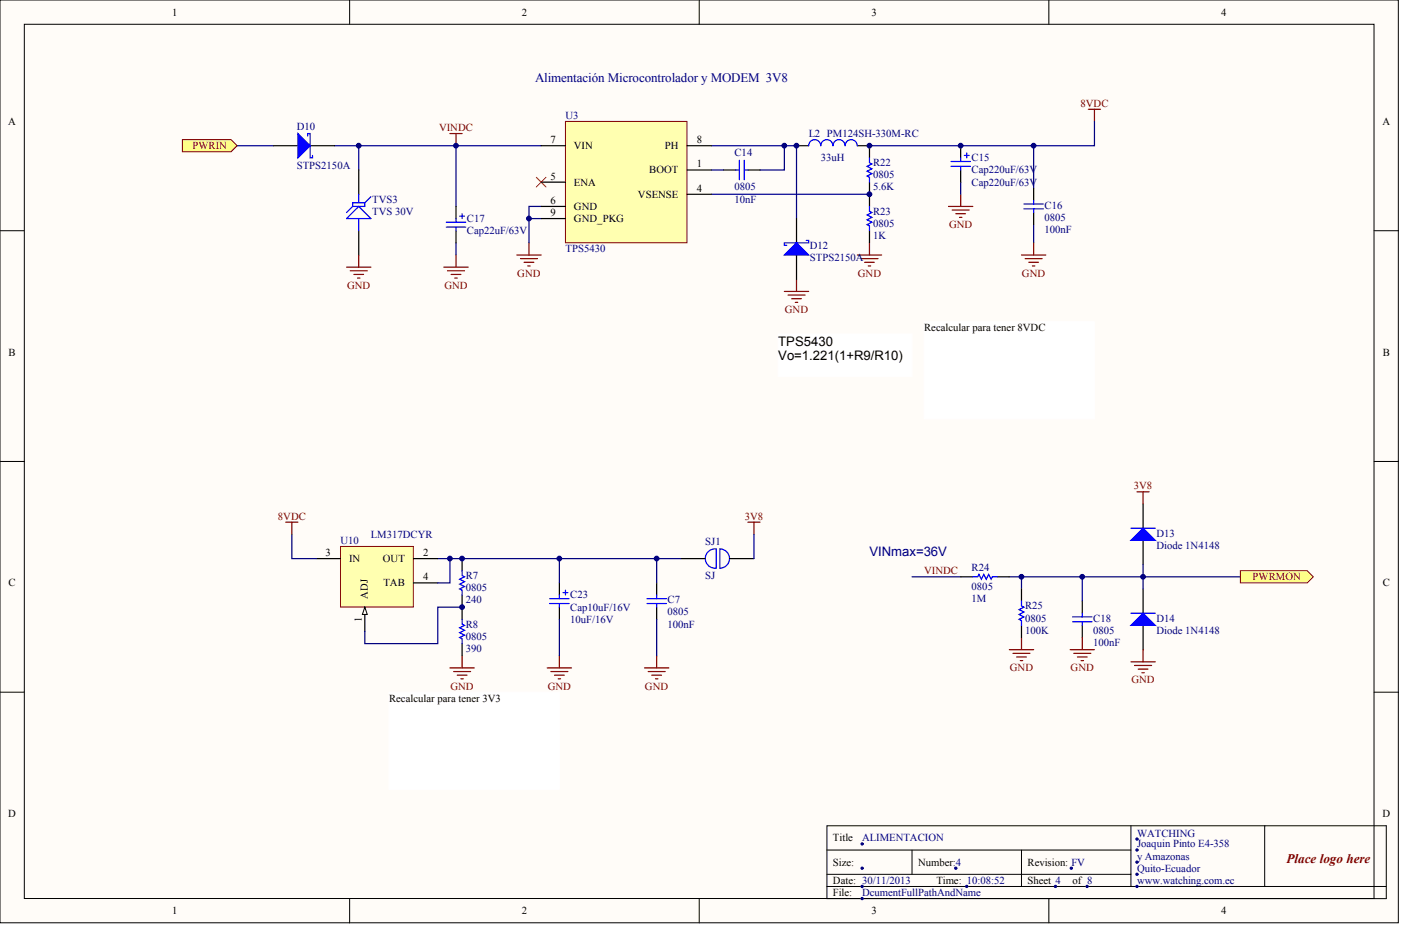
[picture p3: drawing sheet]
<svg xmlns="http://www.w3.org/2000/svg" width="486mm" height="322mm" viewBox="0 0 486 322" stroke-linecap="round" stroke-linejoin="round" font-family="sans-serif">
<defs><g id="words">
<g font-size="4.6">
<text x="270.2" y="120.2">TPS5430</text>
<text x="270.2" y="125.2">Vo=1.221(1+R9/R10)</text>
</g>
<text font-size="4.6" fill="#000080" x="301.9" y="193.1">VINmax=36V</text>
<text font-size="4.6" fill="#800000" x="446.8" y="299.8">Place logo here</text>
<text font-size="4.5" fill="#000080" x="185.8" y="28.6">Alimentación Microcontrolador y MODEM 3V8</text>
<g font-size="3.7">
<text x="59.8" y="5.4">1</text>
<text x="181.2" y="5.4">2</text>
<text x="302.6" y="5.4">3</text>
<text x="424" y="5.4">4</text>
<text x="2.9" y="43.4">A</text>
<text x="480" y="43.4">A</text>
<text x="191.1" y="49.7">7</text>
<text x="199.3" y="51.8">VIN</text>
<text x="230.8" y="51.8">PH</text>
<text x="242" y="49.7">8</text>
<text x="242" y="58.2">1</text>
<text x="191.1" y="62.4">5</text>
<text x="199.3" y="64.5">ENA</text>
<text x="225.4" y="60.3">BOOT</text>
<text x="191.1" y="70.8">6</text>
<text x="221.5" y="68.7">VSENSE</text>
<text x="242" y="66.6">4</text>
<text x="191.1" y="75">9</text>
<text x="199.3" y="72.9">GND</text>
<text x="199.3" y="77.1">GND_PKG</text>
<text x="320.9" y="115.1">Recalcular para tener 8VDC</text>
<text x="3" y="123.6">B</text>
<text x="480.2" y="123.6">B</text>
<text x="113" y="193.2">3</text>
<text x="121.2" y="195.3">IN</text>
<text x="132.9" y="195.3">OUT</text>
<text x="146.9" y="193.2">2</text>
<text x="3" y="203.7">C</text>
<text x="133.1" y="203.7">TAB</text>
<text x="146.9" y="201.6">4</text>
<text x="480.2" y="203.7">C</text>
<text x="127.7" y="208" transform="rotate(-90 127.7 208)">ADJ</text>
<text x="125.6" y="216.2" transform="rotate(-90 125.6 216.2)">1</text>
<text x="135.1" y="243.8">Recalcular para tener 3V3</text>
<text x="2.9" y="283.9">D</text>
<text x="480" y="283.9">D</text>
<text x="289.2" y="292.3">Title</text>
<text x="289.2" y="300.8">Size:</text>
<text x="318.8" y="300.8">Number:4</text>
<text x="356.8" y="300.8">Revision: FV</text>
<text x="289.2" y="307.1">Date: 30/11/2013</text>
<text x="289.2" y="311.3">File:</text>
<text x="325.1" y="307.1">Time: 10:08:52</text>
<text x="356.8" y="307.1">Sheet 4</text>
<text x="372.4" y="307.1">of 8</text>
<text x="59.8" y="317.6">1</text>
<text x="181.2" y="317.6">2</text>
<text x="302.6" y="317.6">3</text>
<text x="424" y="317.6">4</text>
</g>
<g font-size="3.7" fill="#000080">
<text x="196.4" y="41.3">U3</text>
<text x="103" y="45.1">D10</text>
<text x="280.8" y="47.6">L2 PM124SH-330M-RC</text>
<text x="103" y="58.6">STPS2150A</text>
<text x="255" y="54.4">C14</text>
<text x="285" y="56">33uH</text>
<text x="303.2" y="57.7">R22</text>
<text x="337.4" y="56">C15</text>
<text x="303.2" y="62">0805</text>
<text x="337.4" y="64.5">Cap220uF/63V</text>
<text x="337.4" y="60.3">Cap220uF/63V</text>
<text x="129.2" y="70.4">TVS3</text>
<text x="255" y="70.4">10nF</text>
<text x="255" y="66.2">0805</text>
<text x="303.2" y="66.2">5.6K</text>
<text x="129.2" y="74.6">TVS 30V</text>
<text x="162.1" y="77.1">C17</text>
<text x="303.2" y="74.6">R23</text>
<text x="362.7" y="72.5">C16</text>
<text x="362.7" y="76.7">0805</text>
<text x="162.1" y="81.4">Cap22uF/63V</text>
<text x="303.2" y="83">1K</text>
<text x="303.2" y="78.8">0805</text>
<text x="362.7" y="80.9">100nF</text>
<text x="196.4" y="87.7">TPS5430</text>
<text x="281.2" y="86.4">D12</text>
<text x="281.2" y="90.6">STPS2150A</text>
<text x="118.2" y="189">U10</text>
<text x="128.8" y="186.8">LM317DCYR</text>
<text x="244.9" y="189.4">SJ1</text>
<text x="401.6" y="186.4">D13</text>
<text x="401.6" y="190.6">Diode 1N4148</text>
<text x="161.7" y="201.2">R7</text>
<text x="244.9" y="201.2">SJ</text>
<text x="337.4" y="198.2">R24</text>
<text x="161.7" y="209.6">240</text>
<text x="161.7" y="205.4">0805</text>
<text x="198" y="207.9">C23</text>
<text x="231.8" y="209.6">C7</text>
<text x="337.4" y="209.2">1M</text>
<text x="337.4" y="205">0805</text>
<text x="198" y="212.2">Cap10uF/16V</text>
<text x="231.8" y="213.8">0805</text>
<text x="356" y="211.7">R25</text>
<text x="356" y="216">0805</text>
<text x="379.6" y="216">C18</text>
<text x="401.6" y="216">D14</text>
<text x="161.7" y="218.1">R8</text>
<text x="198" y="216.4">10uF/16V</text>
<text x="231.8" y="218.1">100nF</text>
<text x="356" y="220.2">100K</text>
<text x="379.6" y="220.2">0805</text>
<text x="401.6" y="220.2">Diode 1N4148</text>
<text x="161.7" y="226.5">390</text>
<text x="161.7" y="222.3">0805</text>
<text x="379.6" y="224.4">100nF</text>
<text x="299.4" y="292.3">ALIMENTACION</text>
<text x="394.8" y="290.6">WATCHING</text>
<text x="394.8" y="294.4">Joaquin Pinto E4-358</text>
<text x="394.8" y="298.7">y Amazonas</text>
<text x="394.8" y="302.9">Quito-Ecuador</text>
<text x="299.4" y="311.3">DcumentFullPathAndName</text>
<text x="394.8" y="307.1">www.watching.com.ec</text>
</g>
<g font-size="3.7" fill="#800000">
<text x="375.2" y="37.1">8VDC</text>
<text x="152.5" y="45.5">VINDC</text>
<text x="66.8" y="51.8">PWRIN</text>
<text x="329.5" y="79.3">GND</text>
<text x="120.5" y="100.3">GND</text>
<text x="154.3" y="100.3">GND</text>
<text x="179.6" y="96.1">GND</text>
<text x="297.9" y="96.1">GND</text>
<text x="354.9" y="96.1">GND</text>
<text x="272.5" y="108.8">GND</text>
<text x="393.7" y="170">3V8</text>
<text x="96.5" y="180.5">8VDC</text>
<text x="258.6" y="180.5">3V8</text>
<text x="320.9" y="199.5">VINDC</text>
<text x="434.9" y="201.6">PWRMON</text>
<text x="350.6" y="233.3">GND</text>
<text x="371.8" y="233.3">GND</text>
<text x="156.4" y="239.6">GND</text>
<text x="190.2" y="239.6">GND</text>
<text x="224" y="239.6">GND</text>
<text x="392.9" y="237.5">GND</text>
</g>
</g></defs>
<g fill="#fffcf8" stroke="#000" stroke-width=".35">
<path d="M0 0h485.6v320.6h-485.6z"/>
<path d="M8.4 8.4h468.7v303.8h-468.7z"/>
</g>
<g fill="none" stroke="#000" stroke-width=".35">
<path d="M121.4 0v8.4M242.8 0v8.4M364.2 0v8.4M0 80.2h8.4M477.2 80.2h8.4M0 160.3h8.4M477.2 160.3h8.4M0 240.5h8.4M477.2 240.5h8.4M287.1 295.3h105.6M316.7 295.3v8.5M354.7 295.3v12.7"/>
<path d="M392.7 286.9v21.1M439.2 286.9h-152.1v25.3h194.3v-25.3h-42.2v21.1M121.4 312.2v8.5M242.8 312.2v8.5M287.1 308h194.3M287.1 303.8h105.6M364.2 312.2v8.5"/>
</g>
<g fill="#000080" stroke="#000080" stroke-width=".35">
<circle cx="299.4" cy="293.2" r=".4"/>
<circle cx="299.4" cy="301.7" r=".4"/>
<circle cx="331.9" cy="301.7" r=".4"/>
<circle cx="394.8" cy="291.5" r=".4"/>
<circle cx="372" cy="301.7" r=".4"/>
<circle cx="394.8" cy="295.3" r=".4"/>
<circle cx="394.8" cy="299.5" r=".4"/>
<circle cx="394.8" cy="303.8" r=".4"/>
<circle cx="394.8" cy="308" r=".4"/>
<circle cx="299.4" cy="308" r=".4"/>
<circle cx="335.7" cy="308" r=".4"/>
<circle cx="299.4" cy="312.2" r=".4"/>
<circle cx="377.5" cy="308" r=".4"/>
<circle cx="366.5" cy="308" r=".4"/>
</g>
<g fill="none" stroke="#800000" stroke-width=".42">
<path d="M329.4 71.7h8.4M330.6 73h5.9M331.9 74.3h3.4M333.2 75.5h.8M333.6 67.5v4.2M394.8 170.9h4.2M396.9 170.9v4.2M350.5 225.7h8.4M351.7 227h6M353 228.3h3.4M354.3 229.5h.8M354.7 221.5v4.2"/>
<path d="M371.6 225.7h8.4M372.9 227h5.9M374.1 228.3h3.4M375.4 229.5h.8M375.8 221.5v4.2M392.7 229.9h8.4M394 231.2h5.9M395.2 232.5h3.4M396.5 233.7h.8M396.9 225.7v4.2"/>
</g>
<path d="M333.6 63.3v4.2M396.9 196.2v4.2h-21.1M316.7 200.4h16.9M350.5 200.4h4.2v4.2M354.7 200.4h21.1v8.5M430.7 200.4h-33.8v4.2" fill="none" stroke="#000080" stroke-width=".42"/>
<path d="M396.9 175.1v8.4M396.9 187.8v8.4M375.8 208.9v4.2M375.8 217.3v4.2M396.9 204.6v8.5M396.9 217.3v8.4" fill="none" stroke="#000" stroke-width=".42"/>
<path d="M392.7 183.5h8.4M372.4 214.3h6.8M372.4 216h6.8M375.8 213.1v1.2M375.8 216v1.3M392.7 213.1h8.4" fill="none" stroke="#00f" stroke-width=".42"/>
<g fill="#00f" stroke="#00f" stroke-width=".42">
<path d="M392.7 187.8l4.2-4.3 4.2 4.3z"/>
<path d="M392.7 217.3l4.2-4.2 4.2 4.2z"/>
</g>
<path d="M430.7 198.3h23.2l2.1 2.1-2.1 2.1h-23.2z" fill-rule="evenodd" fill="#ffff80" stroke="#800000" stroke-width=".35"/>
<g fill="none" stroke="#800000" stroke-width=".42">
<path d="M377.9 38h4.2M380 38v4.2M156.2 46.4h4.3M158.3 46.4v4.2M120.3 92.8h8.5M121.6 94.1h5.9M122.9 95.4h3.4M124.1 96.6h.9M124.6 88.6v4.2M154.1 92.8h8.5M155.4 94.1h5.9M156.7 95.4h3.3"/>
<path d="M157.9 96.6h.9M158.3 88.6v4.2M179.5 88.6h8.4M180.7 89.9h5.9M182 91.1h3.4M183.3 92.4h.8M183.7 84.4v4.2M276.6 97v4.3M297.7 88.6h8.4M299 89.9h5.9M300.2 91.1h3.4M301.5 92.4h.8"/>
<path d="M301.9 84.4v4.2M354.7 88.6h8.4M356 89.9h5.9M357.2 91.1h3.4M358.5 92.4h.8M358.9 84.4v4.2M272.4 101.3h8.4M273.6 102.5h5.9M274.9 103.8h3.4M276.2 105.1h.8"/>
</g>
<g fill="none" stroke="#000080" stroke-width=".42">
<path d="M82.3 50.6h12.7M116.1 50.6h8.5M158.3 50.6v21.1M187.9 50.6h-63.3v8.5M247 50.6h29.6v25.3M247 59.1h4.2M272.4 50.6v8.5h-8.5M358.9 50.6v14.8M183.7 75.9h4.2M187.9 71.7h-4.2v12.7M247 67.5h54.9M358.9 78.1v6.3"/>
<path d="M158.3 84.4v4.2"/>
</g>
<path d="M186.2 61.6l3.4 3.4M189.6 61.6l-3.4 3.4" fill="none" stroke="#f00" stroke-width=".35"/>
<path d="M270.2 116h46.5v14.8h-46.5z" fill="#fff" stroke="#fff" stroke-width=".35"/>
<path d="M63.3 48.5h16.9l2.1 2.1-2.1 2.1h-16.9z" fill-rule="evenodd" fill="#ffff80" stroke="#800000" stroke-width=".35"/>
<path d="M276.6 75.9v8.5M358.9 65.4v4.2M358.9 73.8v4.3M276.6 88.6v8.4M236.5 194.1h8.4M253.4 194.1h8.4" fill="none" stroke="#000" stroke-width=".42"/>
<path d="M355.5 70.9h6.8M355.5 72.6h6.8M358.9 69.6v1.3M358.9 72.6v1.2M280 83.5h.8v.9h-8.4v.8h.8M248.5 190.7a3.4 3.4 0 0 0-3.6 3.4 3.4 3.4 0 0 0 3.7 3.3M248.7 190.7v6.8M250 197.4a3.4 3.4 0 0 0 3.3-3.3 3.4 3.4 0 0 0-3.3-3.4v6.8" fill="none" stroke="#00f" stroke-width=".42"/>
<path d="M272.4 88.6l4.2-4.2 4.2 4.2z" fill="#00f" stroke="#00f" stroke-width=".42"/>
<path d="M196.4 42.2h42.1v42.1h-42.1z" fill="#ffffb0" stroke="#800000" stroke-width=".35"/>
<g fill="none" stroke="#000" stroke-width=".42">
<path d="M95 50.6h8.5M107.7 50.6h8.4M187.9 50.6h8.5M238.6 50.6h8.4M238.6 59.1h8.4M251.2 59.1h4.3M259.7 59.1h4.2M276.6 50.6h4.2M297.7 50.6h4.2v4.2M187.9 63.3h8.5M187.9 71.7h8.5M187.9 75.9h8.5"/>
<path d="M238.6 67.5h8.4M301.9 63.3v4.2M160.5 194.1v4.2M160.5 206.7v8.5M194.2 202.5v4.2M194.2 211v4.2M228 202.5v4.2M228 211v4.2M333.6 200.4h4.2M346.3 200.4h4.2M354.7 204.6v4.3M354.7 217.3v4.2"/>
<path d="M160.5 223.6v4.2"/>
</g>
<path d="M103.5 46.4l4.2 4.2-4.2 4.2z" fill="#00f" stroke="#00f" stroke-width=".42"/>
<g fill="none" stroke="#00f" stroke-width=".42">
<path d="M106.8 47.3v-.9h.9v8.4h.8v-.8M255.5 59.1h1.2M256.7 55.7v6.7M258.4 55.7v6.7M258.4 59.1h1.3M293.4 50.6a2.11 2.11 0 0 0-2.1-2.1 2.11 2.11 0 0 0-2.1 2.1 2.11 2.11 0 0 0-2.1-2.1 2.11 2.11 0 0 0-2.1 2.1 2.09 2.09 0 0 0-2.1-2.1 2.09 2.09 0 0 0-2.1 2.1M297.7 50.6a2.09 2.09 0 0 0-2.1-2.1 2.09 2.09 0 0 0-2.1 2.1M301.9 54.8v1.7l.9 .5-1.7 .8 1.7 .8-1.7 .9 1.7 .8-1.7 .9 .8 .4v1.7M160.5 198.3v1.7l.8 .4-1.7 .9 1.7 .8-1.7 .8 1.7 .9-1.7 .8 .9 .5v1.6M160.5 215.2v1.7l.8 .4-1.7 .8 1.7 .9-1.7 .8 1.7 .9-1.7 .8 .9 .4v1.7M190.9 208h6.7M190.9 209.7h6.7"/>
<path d="M194.2 206.7v1.3M194.2 209.7v1.3M195.5 205.9h1.7M196.4 205.1v1.6M224.6 208h6.8M224.6 209.7h6.8M228 206.7v1.3M228 209.7v1.3M337.8 200.4h1.7l.4-.8 .9 1.7 .8-1.7 .9 1.7 .8-1.7 .8 1.7 .5-.9h1.7M354.7 208.9v1.6l.8 .5-1.6 .8 1.6 .8-1.6 .9 1.6 .8-1.6 .9 .8 .4v1.7"/>
</g>
<path d="M320.9 111.8h59.1v33.7h-59.1z" fill="#fff" stroke="#fff" stroke-width=".35"/>
<g fill="none" stroke="#800000" stroke-width=".42">
<path d="M156.2 232.1h8.5M157.5 233.3h5.9M158.8 234.6h3.3M160 235.9h.9M160.5 227.8v4.3M190 232.1h8.5M191.3 233.3h5.9M192.6 234.6h3.3M193.8 235.9h.9M194.2 227.8v4.3M223.8 232.1h8.4M225.1 233.3h5.9"/>
<path d="M226.3 234.6h3.4M227.6 235.9h.8M228 227.8v4.3"/>
</g>
<path d="M152 194.1h42.2v8.4M194.2 194.1h33.8v8.4M194.2 215.2v12.6M228 215.2v12.6" fill="none" stroke="#000080" stroke-width=".42"/>
<path d="M118.2 189.9h25.3v21h-25.3z" fill="#ffffb0" stroke="#800000" stroke-width=".35"/>
<path d="M109.8 194.1h8.4M143.6 194.1h8.4M126.7 211v8.4" fill="none" stroke="#000" stroke-width=".42"/>
<path d="M126.7 211l.8 2.5h-1.7z" fill="#fffcf8" stroke="#000" stroke-width=".35"/>
<path d="M124.6 59.1v8.4M333.6 50.6v4.2M333.6 59.1v4.2M158.3 71.7v4.2M301.9 67.5v4.2M124.6 80.2v8.4M158.3 80.2v4.2M301.9 80.2v4.2M143.6 202.5h8.4" fill="none" stroke="#000" stroke-width=".42"/>
<path d="M380 42.2v8.4h-78.1M101.3 185.6v8.5h8.5M156.2 194.1v8.4h-4.2M228 194.1h8.5M261.8 185.6v8.5M160.5 211h-8.5v12.6h-25.3v-4.2" fill="none" stroke="#000080" stroke-width=".42"/>
<path d="M99.2 181.4h4.3M101.3 181.4v4.2M259.7 181.4h4.2M261.8 181.4v4.2" fill="none" stroke="#800000" stroke-width=".42"/>
<path d="M135.1 240.5h59.1v33.7h-59.1z" fill="#fff" stroke="#fff" stroke-width=".35"/>
<g fill="none" stroke="#00f" stroke-width=".42">
<path d="M330.2 56.1h6.8M330.2 57.8h6.8M333.6 54.8v1.3M333.6 57.8v1.3M334.9 54h1.6M335.7 53.2v1.6M120.3 75.9l4.3-4.2 4.2 4.2zM122.5 71.7l-2.2 2.1M124.6 67.5v3M124.6 75.9v4.3M126.7 70.5v1.2h-4.2M126.7 70.5h-4.2v1.2"/>
<path d="M128.8 68.3l-2.1 2.2M155 77.2h6.7M155 78.9h6.7M158.3 75.9v1.3M158.3 78.9v1.3M159.6 75.1h1.7M160.5 74.3v1.6M301.9 71.7v1.7l.9 .4-1.7 .9 1.7 .8-1.7 .9 1.7 .8-1.7 .9 .8 .4v1.7"/>
</g>
<g fill="#000080" stroke="#000080" stroke-width=".35">
<circle cx="124.5" cy="50.6" r=".82"/>
<circle cx="156.2" cy="194.1" r=".82"/>
<circle cx="158.3" cy="50.6" r=".82"/>
<circle cx="160.4" cy="210.9" r=".82"/>
<circle cx="160.4" cy="194.1" r=".82"/>
<circle cx="183.7" cy="75.9" r=".82"/>
<circle cx="194.2" cy="194.1" r=".82"/>
<circle cx="228" cy="194.1" r=".82"/>
<circle cx="272.3" cy="50.6" r=".82"/>
<circle cx="276.6" cy="50.6" r=".82"/>
<circle cx="301.9" cy="67.5" r=".82"/>
<circle cx="301.9" cy="50.6" r=".82"/>
<circle cx="333.6" cy="50.6" r=".82"/>
<circle cx="354.7" cy="200.4" r=".82"/>
<circle cx="358.9" cy="50.6" r=".82"/>
<circle cx="375.8" cy="200.4" r=".82"/>
<circle cx="396.9" cy="200.4" r=".82"/>
</g>
<use href="#words"/>
</svg>
